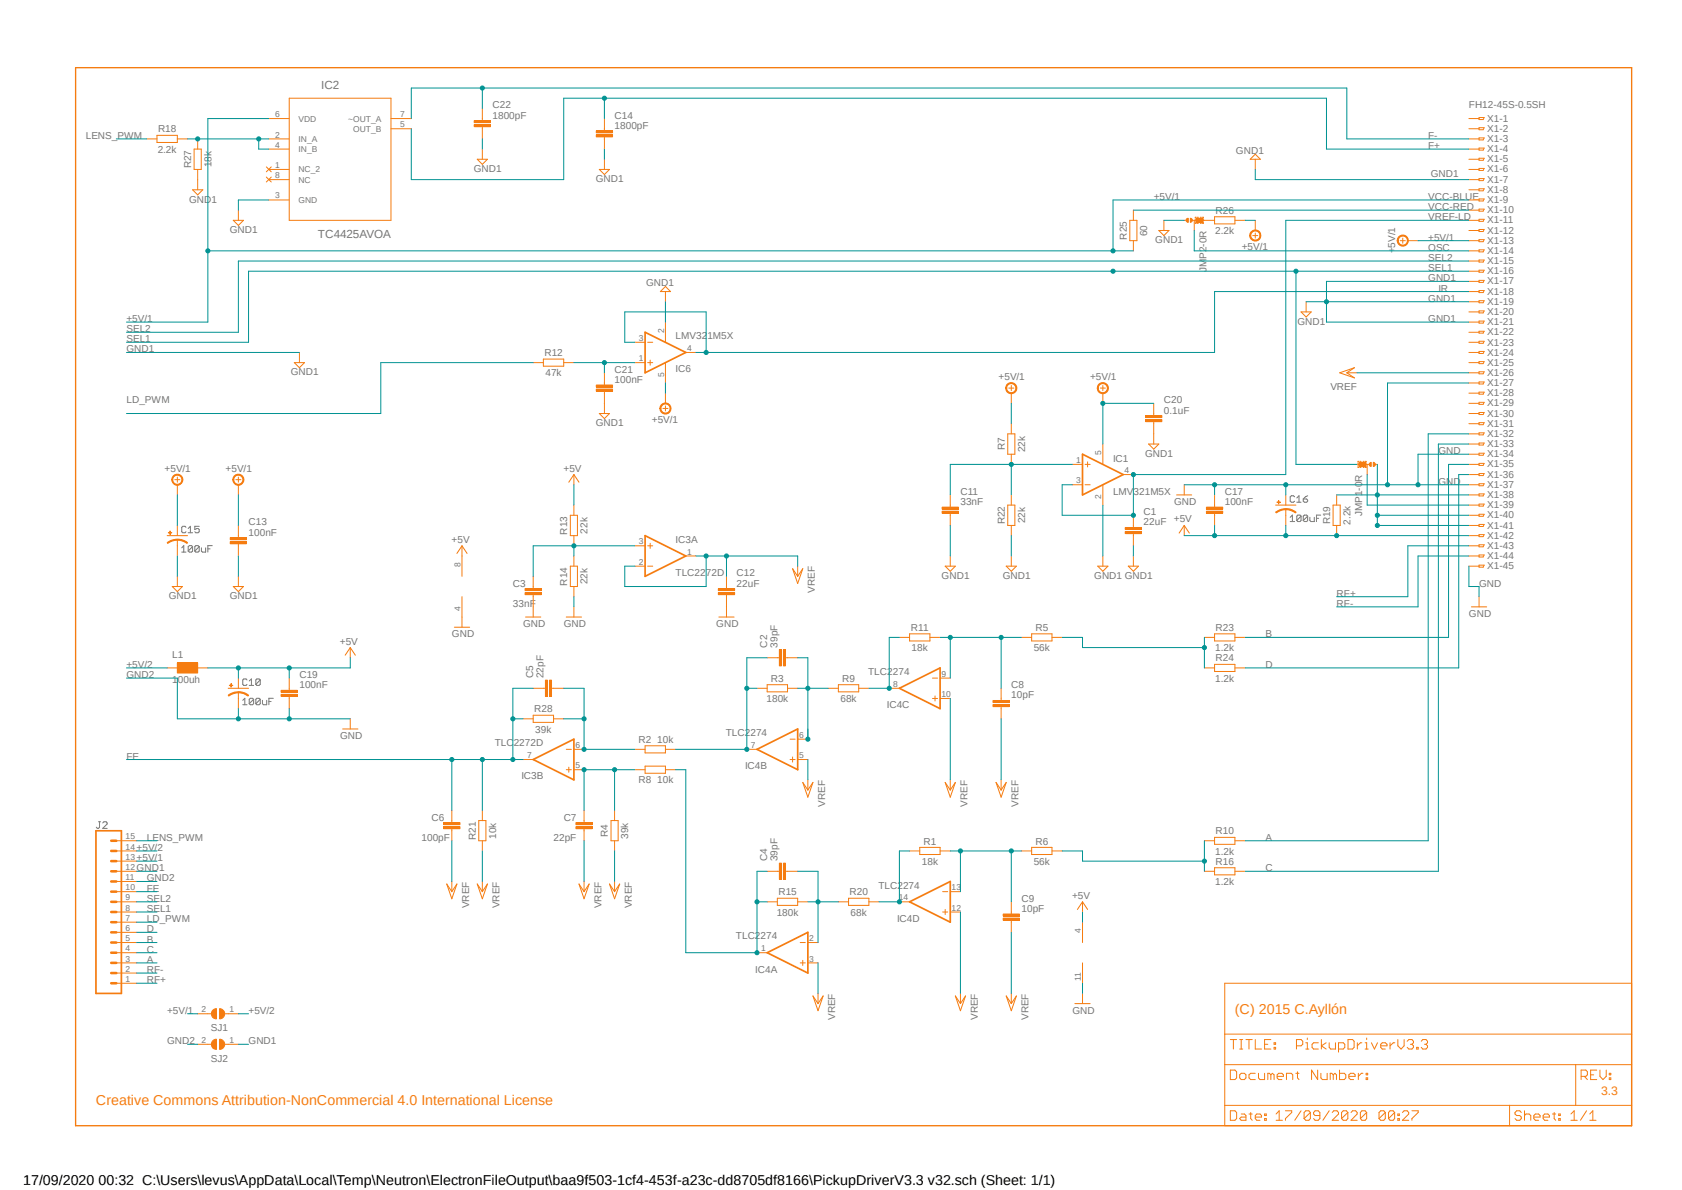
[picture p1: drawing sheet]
<svg xmlns="http://www.w3.org/2000/svg" width="420mm" height="297mm" viewBox="0 0 420 297" stroke-linecap="round" stroke-linejoin="round" font-family="sans-serif">
<defs><g id="words">
<g font-size="3.6" fill="#f57c10">
<text x="308.4" y="253">(C) 2015 C.Ayllón</text>
<text x="24" y="275.9">Creative Commons Attribution-NonCommercial 4.0 International License</text>
</g>
<text font-size="3.6" x="5.8" y="295.9">17/09/2020 00:32 C:\Users\levus\AppData\Local\Temp\Neutron\ElectronFileOutput\baa9f503-1cf4-453f-a23c-dd8705df8166\PickupDriverV3.3 v32.sch (Sheet: 1/1)</text>
<text font-size="3" fill="#f57c10" x="399.8" y="273.3">3.3</text>
<g font-size="2.9" fill="#757575">
<text x="80.2" y="22.1">IC2</text>
<text x="79.4" y="59.5">TC4425AVOA</text>
</g>
<g font-size="2.5" fill="#757575">
<text x="123" y="29.6">1800pF</text>
<text x="123" y="27.1">C22</text>
<text x="153.5" y="29.6">C14</text>
<text x="366.8" y="27.1">FH12-45S-0.5SH</text>
<text x="21.4" y="34.7">LENS_PWM</text>
<text x="39.5" y="33">R18</text>
<text x="153.5" y="32.1">1800pF</text>
<text x="356.6" y="34.7">F-</text>
<text x="371.4" y="30.4">X1-1</text>
<text x="371.4" y="32.9">X1-2</text>
<text x="371.4" y="35.4">X1-3</text>
<text x="39.4" y="38.1">2.2k</text>
<text x="52.8" y="41.8" transform="rotate(-90 52.8 41.8)">18k</text>
<text x="308.6" y="38.4">GND1</text>
<text x="356.6" y="37.2">F+</text>
<text x="371.4" y="38">X1-4</text>
<text x="371.4" y="40.5">X1-5</text>
<text x="47.7" y="42" transform="rotate(-90 47.7 42)">R27</text>
<text x="118.3" y="42.9">GND1</text>
<text x="148.8" y="45.5">GND1</text>
<text x="357.3" y="44.1">GND1</text>
<text x="371.4" y="43.1">X1-6</text>
<text x="371.4" y="45.6">X1-7</text>
<text x="47.2" y="50.5">GND1</text>
<text x="288.1" y="49.9">+5V/1</text>
<text x="303.5" y="53.3">R26</text>
<text x="356.6" y="49.9">VCC-BLUE</text>
<text x="356.6" y="52.5">VCC-RED</text>
<text x="371.4" y="48.1">X1-8</text>
<text x="371.4" y="50.7">X1-9</text>
<text x="371.4" y="53.2">X1-10</text>
<text x="57.4" y="58.2">GND1</text>
<text x="281.4" y="59.8" transform="rotate(-90 281.4 59.8)">R25</text>
<text x="286.4" y="58.9" transform="rotate(-90 286.4 58.9)">60</text>
<text x="303.5" y="58.4">2.2k</text>
<text x="356.6" y="55">VREF-LD</text>
<text x="371.4" y="55.8">X1-11</text>
<text x="371.4" y="58.3">X1-12</text>
<text x="288.5" y="60.7">GND1</text>
<text x="310.1" y="62.5">+5V/1</text>
<text x="348.4" y="63.2" transform="rotate(-90 348.4 63.2)">+5V/1</text>
<text x="356.6" y="65.2">SEL2</text>
<text x="356.6" y="60.1">+5V/1</text>
<text x="356.6" y="62.6">OSC</text>
<text x="371.4" y="60.8">X1-13</text>
<text x="371.4" y="63.4">X1-14</text>
<text x="371.4" y="65.9">X1-15</text>
<text x="161.3" y="71.4">GND1</text>
<text x="301.3" y="68" transform="rotate(-90 301.3 68)">JMP2-0R</text>
<text x="356.6" y="67.7">SEL1</text>
<text x="356.6" y="70.2">GND1</text>
<text x="371.4" y="68.5">X1-16</text>
<text x="371.4" y="71">X1-17</text>
<text x="356.6" y="75.3">GND1</text>
<text x="359.2" y="72.8">IR</text>
<text x="371.4" y="73.5">X1-18</text>
<text x="371.4" y="76.1">X1-19</text>
<text x="31.6" y="82.9">SEL2</text>
<text x="31.6" y="80.4">+5V/1</text>
<text x="324" y="81">GND1</text>
<text x="356.6" y="80.4">GND1</text>
<text x="371.4" y="78.6">X1-20</text>
<text x="371.4" y="81.2">X1-21</text>
<text x="371.4" y="83.7">X1-22</text>
<text x="31.6" y="85.5">SEL1</text>
<text x="31.6" y="88">GND1</text>
<text x="135.9" y="88.9">R12</text>
<text x="168.7" y="84.7">LMV321M5X</text>
<text x="371.4" y="86.2">X1-23</text>
<text x="371.4" y="88.7">X1-24</text>
<text x="72.6" y="93.7">GND1</text>
<text x="136.2" y="93.9">47k</text>
<text x="153.5" y="95.6">100nF</text>
<text x="153.5" y="93.1">C21</text>
<text x="168.7" y="92.9">IC6</text>
<text x="249.3" y="95">+5V/1</text>
<text x="272.2" y="95">+5V/1</text>
<text x="371.4" y="91.3">X1-25</text>
<text x="371.4" y="93.8">X1-26</text>
<text x="31.6" y="100.7">LD_PWM</text>
<text x="290.6" y="100.7">C20</text>
<text x="332.2" y="97.4">VREF</text>
<text x="371.4" y="96.4">X1-27</text>
<text x="371.4" y="98.9">X1-28</text>
<text x="371.4" y="101.4">X1-29</text>
<text x="148.8" y="106.4">GND1</text>
<text x="162.8" y="105.6">+5V/1</text>
<text x="290.6" y="103.2">0.1uF</text>
<text x="371.4" y="104">X1-30</text>
<text x="371.4" y="106.5">X1-31</text>
<text x="250.9" y="112.4" transform="rotate(-90 250.9 112.4)">R7</text>
<text x="256" y="112.9" transform="rotate(-90 256 112.9)">22k</text>
<text x="359.2" y="113.4">GND</text>
<text x="371.4" y="109.1">X1-32</text>
<text x="371.4" y="111.6">X1-33</text>
<text x="41.1" y="117.8">+5V/1</text>
<text x="56.3" y="117.8">+5V/1</text>
<text x="140.7" y="117.7">+5V</text>
<text x="277.9" y="115.3">IC1</text>
<text x="285.9" y="114">GND1</text>
<text x="371.4" y="114.1">X1-34</text>
<text x="371.4" y="116.7">X1-35</text>
<text x="371.4" y="119.2">X1-36</text>
<text x="239.8" y="123.5">C11</text>
<text x="277.9" y="123.5">LMV321M5X</text>
<text x="305.8" y="123.5">C17</text>
<text x="359.2" y="121">GND</text>
<text x="371.4" y="121.8">X1-37</text>
<text x="371.4" y="124.3">X1-38</text>
<text x="62.1" y="131.1">C13</text>
<text x="239.8" y="126.1">33nF</text>
<text x="250.9" y="130.9" transform="rotate(-90 250.9 130.9)">R22</text>
<text x="256" y="130.6" transform="rotate(-90 256 130.6)">22k</text>
<text x="285.5" y="131.1">22uF</text>
<text x="285.5" y="128.6">C1</text>
<text x="293.1" y="130.4">+5V</text>
<text x="293.2" y="126.1">GND</text>
<text x="305.8" y="126.1">100nF</text>
<text x="332.1" y="130.9" transform="rotate(-90 332.1 130.9)">R19</text>
<text x="337.2" y="131" transform="rotate(-90 337.2 131)">2.2k</text>
<text x="340.1" y="128.9" transform="rotate(-90 340.1 128.9)">JMP1-0R</text>
<text x="371.4" y="126.8">X1-39</text>
<text x="371.4" y="129.4">X1-40</text>
<text x="371.4" y="131.9">X1-41</text>
<text x="62.1" y="133.7">100nF</text>
<text x="112.8" y="135.5">+5V</text>
<text x="141.6" y="133.4" transform="rotate(-90 141.6 133.4)">R13</text>
<text x="146.7" y="133.2" transform="rotate(-90 146.7 133.2)">22k</text>
<text x="168.7" y="135.6">IC3A</text>
<text x="371.4" y="134.5">X1-42</text>
<text x="371.4" y="137">X1-43</text>
<text x="168.7" y="143.9">TLC2272D</text>
<text x="183.9" y="143.9">C12</text>
<text x="371.4" y="139.5">X1-44</text>
<text x="371.4" y="142.1">X1-45</text>
<text x="42.1" y="149.6">GND1</text>
<text x="57.4" y="149.6">GND1</text>
<text x="128.1" y="146.4">C3</text>
<text x="141.6" y="146.1" transform="rotate(-90 141.6 146.1)">R14</text>
<text x="146.7" y="145.9" transform="rotate(-90 146.7 145.9)">22k</text>
<text x="183.9" y="146.4">22uF</text>
<text x="203.5" y="148" transform="rotate(-90 203.5 148)">VREF</text>
<text x="235.1" y="144.5">GND1</text>
<text x="250.4" y="144.5">GND1</text>
<text x="273.2" y="144.5">GND1 GND1</text>
<text x="333.8" y="148.9">RF+</text>
<text x="369.3" y="146.4">GND</text>
<text x="128.1" y="151.5">33nF</text>
<text x="333.8" y="151.5">RF-</text>
<text x="366.8" y="154">GND</text>
<text x="84.9" y="160.9">+5V</text>
<text x="112.9" y="159.1">GND</text>
<text x="130.6" y="156.5">GND</text>
<text x="140.8" y="156.5">GND</text>
<text x="178.9" y="156.5">GND</text>
<text x="191.6" y="161.6" transform="rotate(-90 191.6 161.6)">C2</text>
<text x="194.1" y="161.6" transform="rotate(-90 194.1 161.6)">39pF</text>
<text x="227.5" y="157.4">R11</text>
<text x="258.5" y="157.4">R5</text>
<text x="303.5" y="157.4">R23</text>
<text x="316" y="159.1">B</text>
<text x="31.6" y="166.7">+5V/2</text>
<text x="43" y="164.2">L1</text>
<text x="227.6" y="162.5">18k</text>
<text x="258.1" y="162.5">56k</text>
<text x="303.5" y="162.5">1.2k</text>
<text x="303.5" y="165.1">R24</text>
<text x="316" y="166.7">D</text>
<text x="31.6" y="169.3">GND2</text>
<text x="43" y="170.5">100uh</text>
<text x="74.8" y="171.8">100nF</text>
<text x="74.8" y="169.3">C19</text>
<text x="133.1" y="169.3" transform="rotate(-90 133.1 169.3)">C5</text>
<text x="135.7" y="169.3" transform="rotate(-90 135.7 169.3)">22pF</text>
<text x="192.5" y="170.1">R3</text>
<text x="210.3" y="170.1">R9</text>
<text x="216.8" y="168.5">TLC2274</text>
<text x="252.5" y="171.8">C8</text>
<text x="303.5" y="170.1">1.2k</text>
<text x="133.4" y="177.8">R28</text>
<text x="191.4" y="175.2">180k</text>
<text x="209.8" y="175.2">68k</text>
<text x="221.4" y="176.7">IC4C</text>
<text x="252.5" y="174.3">10pF</text>
<text x="84.9" y="184.5">GND</text>
<text x="133.6" y="182.8">39k</text>
<text x="159.5" y="185.4">R2 10k</text>
<text x="181.2" y="183.7">TLC2274</text>
<text x="31.6" y="189.6">FE</text>
<text x="123.5" y="186.3">TLC2272D</text>
<text x="186.1" y="192">IC4B</text>
<text x="130.2" y="194.5">IC3B</text>
<text x="159.5" y="195.5">R8 10k</text>
<text x="206" y="201.3" transform="rotate(-90 206 201.3)">VREF</text>
<text x="241.6" y="201.3" transform="rotate(-90 241.6 201.3)">VREF</text>
<text x="254.3" y="201.3" transform="rotate(-90 254.3 201.3)">VREF</text>
<text x="36.7" y="209.9">LENS_PWM</text>
<text x="105.2" y="209.9">100pF</text>
<text x="107.8" y="204.8">C6</text>
<text x="118.8" y="209.6" transform="rotate(-90 118.8 209.6)">R21</text>
<text x="123.9" y="209.4" transform="rotate(-90 123.9 209.4)">10k</text>
<text x="138.2" y="209.9">22pF</text>
<text x="140.8" y="204.8">C7</text>
<text x="151.8" y="209" transform="rotate(-90 151.8 209)">R4</text>
<text x="156.9" y="209.4" transform="rotate(-90 156.9 209.4)">39k</text>
<text x="303.5" y="208.2">R10</text>
<text x="316" y="209.9">A</text>
<text x="34.1" y="214.9">+5V/1</text>
<text x="34.1" y="212.4">+5V/2</text>
<text x="191.6" y="214.9" transform="rotate(-90 191.6 214.9)">C4</text>
<text x="194.1" y="214.9" transform="rotate(-90 194.1 214.9)">39pF</text>
<text x="230.2" y="215.8">18k</text>
<text x="230.6" y="210.8">R1</text>
<text x="258.1" y="215.8">56k</text>
<text x="258.5" y="210.8">R6</text>
<text x="303.5" y="213.3">1.2k</text>
<text x="303.5" y="215.8">R16</text>
<text x="34.1" y="217.5">GND1</text>
<text x="36.7" y="220">GND2</text>
<text x="219.3" y="221.8">TLC2274</text>
<text x="303.5" y="220.9">1.2k</text>
<text x="316" y="217.5">C</text>
<text x="36.7" y="222.5">FE</text>
<text x="36.7" y="225.1">SEL2</text>
<text x="36.7" y="227.6">SEL1</text>
<text x="117.2" y="226.7" transform="rotate(-90 117.2 226.7)">VREF</text>
<text x="124.8" y="226.7" transform="rotate(-90 124.8 226.7)">VREF</text>
<text x="150.2" y="226.7" transform="rotate(-90 150.2 226.7)">VREF</text>
<text x="157.8" y="226.7" transform="rotate(-90 157.8 226.7)">VREF</text>
<text x="194.4" y="223.4">R15</text>
<text x="212.1" y="223.4">R20</text>
<text x="255.1" y="227.6">10pF</text>
<text x="255.1" y="225.1">C9</text>
<text x="267.7" y="224.3">+5V</text>
<text x="36.7" y="232.7">D</text>
<text x="36.7" y="230.2">LD_PWM</text>
<text x="193.9" y="228.5">180k</text>
<text x="212.4" y="228.5">68k</text>
<text x="224" y="230">IC4D</text>
<text x="36.7" y="237.8">C</text>
<text x="36.7" y="235.2">B</text>
<text x="183.8" y="234.5">TLC2274</text>
<text x="36.7" y="240.3">A</text>
<text x="36.7" y="245.4">RF+</text>
<text x="36.7" y="242.9">RF-</text>
<text x="188.6" y="242.7">IC4A</text>
<text x="41.7" y="253">+5V/1</text>
<text x="52.7" y="257.3">SJ1</text>
<text x="62.1" y="253">+5V/2</text>
<text x="208.6" y="254.6" transform="rotate(-90 208.6 254.6)">VREF</text>
<text x="244.1" y="254.6" transform="rotate(-90 244.1 254.6)">VREF</text>
<text x="256.8" y="254.6" transform="rotate(-90 256.8 254.6)">VREF</text>
<text x="267.8" y="253">GND</text>
<text x="41.7" y="260.7">GND2</text>
<text x="62.1" y="260.7">GND1</text>
<text x="52.7" y="265">SJ2</text>
</g>
<g font-size="2.1" fill="#757575">
<text x="68.7" y="29.3">6</text>
<text x="99.9" y="29.3">7</text>
<text x="68.7" y="34.3">2</text>
<text x="74.5" y="30.4">VDD</text>
<text x="74.5" y="35.4">IN_A</text>
<text x="87" y="30.4">~OUT_A</text>
<text x="88.2" y="32.9">OUT_B</text>
<text x="99.9" y="31.8">5</text>
<text x="68.7" y="36.8">4</text>
<text x="68.7" y="41.9">1</text>
<text x="74.5" y="38">IN_B</text>
<text x="68.7" y="44.4">8</text>
<text x="74.5" y="43.1">NC_2</text>
<text x="74.5" y="45.6">NC</text>
<text x="68.7" y="49.5">3</text>
<text x="74.5" y="50.7">GND</text>
<text x="165.8" y="83.1" transform="rotate(-90 165.8 83.1)">2</text>
<text x="159.6" y="85.1">3</text>
<text x="171.6" y="87.6">4</text>
<text x="159.6" y="90.2">1</text>
<text x="165.8" y="94.1" transform="rotate(-90 165.8 94.1)">5</text>
<text x="275" y="113.6" transform="rotate(-90 275 113.6)">5</text>
<text x="268.7" y="115.6">1</text>
<text x="280.8" y="118.1">4</text>
<text x="268.7" y="120.6">3</text>
<text x="275" y="124.5" transform="rotate(-90 275 124.5)">2</text>
<text x="159.6" y="135.9">3</text>
<text x="115" y="141.5" transform="rotate(-90 115 141.5)">8</text>
<text x="159.6" y="141">2</text>
<text x="171.6" y="138.4">1</text>
<text x="115" y="152.4" transform="rotate(-90 115 152.4)">4</text>
<text x="223.1" y="171.4">8</text>
<text x="235.1" y="168.9">9</text>
<text x="235.1" y="173.9">10</text>
<text x="199.5" y="184.1">6</text>
<text x="131.6" y="189.2">7</text>
<text x="143.7" y="186.6">6</text>
<text x="143.7" y="191.7">5</text>
<text x="187.5" y="186.6">7</text>
<text x="199.5" y="189.2">5</text>
<text x="31.4" y="209.5">15</text>
<text x="31.4" y="214.6">13</text>
<text x="31.4" y="212">14</text>
<text x="31.4" y="219.7">11</text>
<text x="31.4" y="217.1">12</text>
<text x="31.4" y="227.3">8</text>
<text x="31.4" y="224.7">9</text>
<text x="31.4" y="222.2">10</text>
<text x="224.4" y="224.7">14</text>
<text x="237.6" y="222.2">13</text>
<text x="237.6" y="227.3">12</text>
<text x="31.4" y="232.4">6</text>
<text x="31.4" y="229.8">7</text>
<text x="269.9" y="232.9" transform="rotate(-90 269.9 232.9)">4</text>
<text x="31.4" y="240">3</text>
<text x="31.4" y="237.4">4</text>
<text x="31.4" y="234.9">5</text>
<text x="190" y="237.4">1</text>
<text x="202.1" y="234.9">2</text>
<text x="202.1" y="240">3</text>
<text x="31.4" y="245.1">1</text>
<text x="31.4" y="242.5">2</text>
<text x="269.9" y="244.9" transform="rotate(-90 269.9 244.9)">11</text>
<text x="50.3" y="252.7">2</text>
<text x="57.3" y="252.7">1</text>
<text x="50.3" y="260.3">2</text>
<text x="57.3" y="260.3">1</text>
</g>
</g></defs>
<path d="M18.3 16.6l389.5 264.9M407.8 16.6l-389.5 264.9" fill="none" stroke="#fff" stroke-width=".25"/>
<g fill="none" stroke="#757575" stroke-width=".25">
<path d="M45.4 136.7l.5-.5v1.6M45.4 137.8h1M46.4 131.6l-.2-.2h-.6l-.2 .2v1.1l.2 .3h.6l.2-.3M47 133h1.1M47 131.9l.5-.5v1.6M48.1 136.4v1.1l-.3 .3h-.5l-.3-.3M48.1 136.4l-.3-.2h-.5l-.3 .2v1.1M48.1 136.4l-1.1 1.1M49.7 136.4v1.1l-.3 .3h-.5l-.3-.3M49.7 136.4l-.3-.2h-.5l-.3 .2v1.1M49.7 131.4h-1.1v.8l.6-.3 .5 .3v.5l-.3 .3h-.5l-.3-.3M49.7 136.4l-1.1 1.1"/>
<path d="M50.3 136.7v.8l.2 .3h.9v-1.1M51.9 137h.6M53 136.2h-1.1v1.6M322.2 129.1l.5-.5v1.6M322.2 130.2h1.1M323.3 124l-.3-.3h-.5l-.3 .3v1.1l.3 .2h.5l.3-.2M323.8 125.3h1.1M323.8 124.3l.6-.6v1.6M324.9 128.8v1.1l-.3 .3h-.5l-.3-.3M324.9 128.8l-.3-.2h-.5l-.3 .2v1.1M324.9 128.8l-1.1 1.1M325.4 124.5h.9l.2 .6-.2 .2h-.6l-.3-.2z"/>
<path d="M326.5 128.8v1.1l-.2 .3h-.6l-.3-.3M326.5 128.8l-.2-.2h-.6l-.3 .2v1.1M326.5 128.8l-1.1 1.1M326.5 123.7l-1.1 .8M327.1 129.1v.8l.3 .3h.8v-1.1M328.7 129.4h.6M329.8 128.6h-1.1v1.6M60.6 174.8l.5-.5v1.6M60.6 175.9h1.1M61.7 169.7l-.3-.2h-.5l-.3 .2v1.1l.3 .3h.5l.3-.3M62.2 171.1h1.1M62.2 170l.6-.5v1.6"/>
<path d="M63.3 174.5v1.1l-.3 .3h-.5l-.3-.3M63.3 174.5l-.3-.2h-.5l-.3 .2v1.1M63.3 174.5l-1.1 1.1M65 174.5v1.1l-.3 .3h-.6l-.2-.3M65 174.5l-.3-.2h-.6l-.2 .2v1.1M65 169.7l-.3-.2h-.6l-.2 .2v1.1M65 169.7v1.1l-.3 .3h-.6l-.2-.3M65 174.5l-1.1 1.1M65 169.7l-1.1 1.1M65.5 174.8v.8l.3 .3h.8v-1.1M67.1 175.1h.6M68.2 174.3h-1.1v1.6"/>
<path d="M24.6 205.1h.5M24.8 205.1v1.4l-.2 .3h-.3l-.3-.3M25.7 205.4l.3-.3h.5l.3 .3v.3l-1.1 1.1h1.1"/>
</g>
<g fill="none" stroke="#f57c10" stroke-width=".25">
<path d="M67.1 29.6h5.1M67.1 34.7h5.1M67.1 37.2h5.1M72.2 24.5h25.4v30.5h-25.4zM97.6 29.6h5.1M97.6 32.1h5.1M66.5 41.7l1.2 1.2M66.5 44.2l1.2 1.2M67.1 42.3h5.1M67.1 44.8h5.1M67.1 49.9h5.1M67.7 41.7l-1.2 1.2"/>
<path d="M67.7 44.2l-1.2 1.2M334.5 93l3.7-1.2-1.9 1.2 1.9 1.3zM336.3 93h2.5M143.3 118.4v2.6M143.3 118.4l1.3 2M143.3 118.4l-1.3 2M338.8 115.9h.8M340.9 115.9h1M343.2 115.9h.7M293.8 123.5h3.8M295.7 121v2.5M295.7 131.1v2.6"/>
<path d="M295.7 131.1l1.3 2M295.7 131.1l-1.3 2M131.2 154h3.8M133.1 151.5v2.5M141.4 154h3.8M143.3 151.5v2.5M179.5 154h3.8M181.4 151.5v2.5M197.9 141.9l1.3 1.9 1.2-1.9-1.2 3.7zM199.2 141.3v2.5M367.4 151.5h3.8M369.3 148.9v2.6"/>
<path d="M222 171.8h2.6M232.8 174.3h1.3M232.8 169.2h1.3M233.5 173.7v1.3M234.7 174.3h2.6M234.7 169.2h2.6M186.5 187h2.5M197.3 189.6h1.2M197.3 184.5h1.2M197.9 188.9v1.3M199.2 189.6h2.5M199.2 184.5h2.5"/>
<path d="M200.4 195.3l1.3 1.9 1.3-1.9-1.3 3.7zM201.7 194.6v2.6M236 195.3l1.3 1.9 1.2-1.9-1.2 3.7zM237.3 194.6v2.6M248.7 195.3l1.3 1.9 1.2-1.9-1.2 3.7zM250 194.6v2.6M111.5 220.6l1.3 1.9 1.3-1.9-1.3 3.7zM112.8 220v2.5M119.2 220.6l1.2 1.9 1.3-1.9-1.3 3.7zM120.4 220v2.5M144.6 220.6l1.2 1.9 1.3-1.9-1.3 3.7zM145.8 220v2.5"/>
<path d="M152.2 220.6l1.3 1.9 1.2-1.9-1.2 3.7zM153.5 220v2.5M189 237.8h2.6M199.8 235.2h1.3M200.4 239.7v1.3M201.7 235.2h2.6M224.6 225.1h2.5M235.4 227.6h1.2M235.4 222.5h1.2M236 227v1.3M237.3 227.6h2.5M237.3 222.5h2.5"/>
<path d="M270.3 225.1v2.5M270.3 230.2v5M270.3 225.1l1.3 1.9M270.3 225.1l-1.3 1.9M199.8 240.3h1.3M201.7 240.3h2.6M203 248.6l1.3 1.9 1.2-1.9-1.2 3.7zM204.3 247.9v2.6M238.5 248.6l1.3 1.9 1.3-1.9-1.3 3.7zM239.8 247.9v2.6M251.2 248.6l1.3 1.9 1.3-1.9-1.3 3.7zM252.5 247.9v2.6"/>
<path d="M268.4 250.5h3.8M270.3 240.3v5.1M270.3 247.9v2.6M305.8 245.4h101.6v35.6h-101.6zM305.8 258.1h101.6M307.2 259.5h1.6M308 259.5v2.3M309.5 259.5h.8M309.9 259.5v2.3M311.1 259.5h1.6M311.9 259.5v2.3M313.4 259.5v2.3h1.6"/>
<path d="M317.3 259.5h-1.5v2.3h1.5M326.4 259.1v.4M329.9 259.5v2.3M336.6 259.5h1.1l.4 .4v1.5l-.4 .4h-1.1zM341.2 259.1v.4M349 259.5v1.5l.8 .8 .8-.8v-1.5M351.4 259.9l.4-.4h.8l.3 .4v.4l-.3 .3M354.9 259.9l.4-.4h.8l.3 .4v.4l-.3 .3M305.8 265.7h101.6M305.8 275.9h101.6M307.2 267.1h1.2l.4 .4v1.5l-.4 .5h-1.2zM307.2 277.2h1.2l.4 .5v1.5l-.4 .4h-1.2z"/>
<path d="M309.5 261.8h.8M309.9 278h.8l.4 .4v1.2h-1.2l-.4-.4 .4-.4h1.2M309.9 267.9h.8l.4 .4v.7l-.4 .5h-.8l-.4-.5v-.7zM311.9 278h.8M312.3 277.7v1.5l.4 .4M313.4 278.8h1.6v-.4l-.4-.4h-.8l-.4 .4v.8l.4 .4h.8M313.4 267.9h-1.1l-.4 .4v.7l.4 .5h1.1M314.2 267.9v1.1l.4 .5h1.2v-1.6M315.8 279.2h.4v.4h-.4zM315.8 278h.4v.4h-.4zM315.8 260.6h.8M317.3 268.3l-.4-.4h-.3v1.6"/>
<path d="M317.3 268.3l.4-.4 .4 .4v1.2M317.3 268.3v1.2M318.1 261.4h.4v.4h-.4zM318.1 260.3h.4v.3h-.4zM318.6 279.6h1.6M318.6 278l.8-.8v2.4M318.9 268.6h1.6v-.3l-.4-.4h-.8l-.4 .4v.7l.4 .5h.8M321 277.2h1.5v.5l-1.5 1.5v.4M321.2 269.5v-1.6h1.2l.4 .4v1.2M323.6 267.9h.8M323.7 261h1.2l.4-.4v-.7l-.4-.4h-1.2v2.3M324 267.5v1.5l.4 .5"/>
<path d="M324.9 277.2l-1.6 2.4M326.1 261.8h.7M326.1 260.3h.3v1.5M327.2 277.7v1.5l-.4 .4h-.7l-.5-.4M327.2 277.7l-.4-.5h-.7l-.5 .5v1.5M327.2 277.7l-1.6 1.5M329 267.1v2.4l-1.5-2.4v2.4M329.2 260.3h-1.2l-.4 .3v.8l.4 .4h1.2M329.6 278.4h-1.2l-.4-.4v-.3l.4-.5h.7l.5 .5v1.5l-.5 .4h-.7l-.4-.4M329.8 267.9v1.1l.4 .5h1.2v-1.6M331.1 260.3l-1.2 .7 1.2 .8M331.9 260.3v1.1l.4 .4h1.2v-1.5"/>
<path d="M331.9 277.2l-1.6 2.4M332.7 277.7l.3-.5h.8l.4 .5v.3l-1.5 1.6h1.5M332.9 268.3l-.4-.4h-.4v1.6M332.9 268.3v1.2M332.9 268.3l.4-.4 .4 .4v1.2M334.2 261.8h1.2l.4-.4v-.8l-.4-.3h-1.2v2.3M334.5 267.1v2.4h1.2l.3-.5v-.7l-.3-.4h-1.2M336.5 277.7v1.5l-.3 .4h-.8l-.4-.4M336.5 277.7l-.3-.5h-.8l-.4 .5v1.5M336.5 277.7l-1.5 1.5M336.8 268.6h1.6v-.3l-.4-.4h-.8l-.4 .4v.7l.4 .5h.8M337.4 277.7l.3-.5h.8l.4 .5v.3l-1.5 1.6h1.5"/>
<path d="M338.9 260.3v1.5M339.2 267.9v1.6M340.1 260.3h-.4l-.8 .7M340.3 267.9h-.4l-.7 .7M340.9 261.8h.7M340.9 260.3h.3v1.5M341.1 269h.4v.5h-.4zM341.1 267.9h.4v.4h-.4zM341.2 277.7v1.5l-.3 .4h-.8l-.4-.4M341.2 277.7l-.3-.5h-.8l-.4 .5v1.5M341.2 277.7l-1.5 1.5M342.4 260.3l.8 1.5 .8-1.5"/>
<path d="M344.8 261h1.5v-.4l-.4-.3h-.8l-.3 .3v.8l.3 .4h.8M345.9 277.7v1.5l-.4 .4h-.7l-.5-.4M345.9 277.7l-.4-.5h-.7l-.5 .5v1.5M345.9 277.7l-1.6 1.5M347.1 260.3v1.5M348.2 277.7v1.5l-.3 .4h-.8l-.4-.4M348.2 277.7l-.3-.5h-.8l-.4 .5v1.5M348.2 277.7l-1.5 1.5M348.3 260.3h-.4l-.8 .7M349 279.2h.4v.4h-.4zM349 278h.4v.4h-.4zM350.2 277.7l.4-.5h.8l.3 .5v.3l-1.5 1.6h1.5"/>
<path d="M352.2 260.6h.4M352.6 277.2h1.5v.5l-1.5 1.5v.4M352.6 260.6l.3 .4v.4l-.3 .4h-.8l-.4-.4M353.7 261.4h.4v.4h-.4zM355.7 260.6h.4M356.1 260.6l.3 .4v.4l-.3 .4h-.8l-.4-.4M376.9 275.9v5.1M379.9 277.7l-.4-.5h-.8l-.4 .5v.3l.4 .4h.8l.4 .4v.4l-.4 .4h-.8l-.4-.4M380.7 278.4l.3-.4h.8l.4 .4v1.2M380.7 277.2v2.4M383 278.8h1.6v-.4l-.4-.4h-.8l-.4 .4v.8l.4 .4h.8M385.3 278.8h1.6v-.4l-.4-.4h-.8l-.4 .4v.8l.4 .4h.8"/>
<path d="M387.6 278h.9M388.1 277.7v1.5l.4 .4M389.2 279.2h.4v.4h-.4zM389.2 278h.4v.4h-.4zM392.3 279.6h1.5M392.3 278l.8-.8v2.4M393.4 265.7v10.2M394.8 268.6h1.2l.4-.3v-.8l-.4-.4h-1.2v2.4M395.6 268.6l.8 .9M396.2 277.2l-1.6 2.4M397 279.6h1.5M397 278l.7-.8v2.4"/>
<path d="M397.2 268.3h.7M398.7 267.1h-1.5v2.4h1.5M399.5 267.1v1.5l.8 .9 .8-.9v-1.5M401.8 269h.4v.5h-.4zM401.8 267.9h.4v.4h-.4z"/>
</g>
<path d="M224.6 171.8l10.1-5.1v10.2zM189 187l10.2-5.1v10.2zM191.6 237.8l10.1-5.1v10.2zM227.1 225.1l10.2-5.1v10.2z" fill="none" stroke="#f57c10" stroke-width=".42"/>
<path d="M18.9 16.9h388.5v264.1h-388.5z" fill="none" stroke="#f57c10" stroke-width=".34"/>
<path d="M339.6 115.5l.3-.1-.1 1a.48 .48 0 0 1-.5-.4 .48 .48 0 0 1 .3-.5z" fill-rule="evenodd" fill="#f57c10"/>
<path d="M339.6 115.5l.3-.1-.1 1a.48 .48 0 0 1-.5-.4 .48 .48 0 0 1 .3-.5z" fill="none" stroke="#f57c10" stroke-width=".25"/>
<path d="M342.1 115.5l.3-.1-.1 1a.48 .48 0 0 1-.4-.4 .48 .48 0 0 1 .2-.5z" fill-rule="evenodd" fill="#f57c10"/>
<path d="M342.1 115.5l.3-.1-.1 1a.48 .48 0 0 1-.4-.4 .48 .48 0 0 1 .2-.5z" fill="none" stroke="#f57c10" stroke-width=".25"/>
<path d="M340.4 115.4a.51 .51 0 0 1 .5 .5 .51 .51 0 0 1-.5 .5z" fill-rule="evenodd" fill="#f57c10"/>
<path d="M340.4 115.4a.51 .51 0 0 1 .5 .5 .51 .51 0 0 1-.5 .5z" fill="none" stroke="#f57c10" stroke-width=".25"/>
<path d="M342.9 115.4a.51 .51 0 0 1 .6 .5 .51 .51 0 0 1-.6 .5z" fill-rule="evenodd" fill="#f57c10"/>
<path d="M339.1 115.7v.5M339.1 116.4v.3h.2M339.3 115.1h-.2v.3M339.6 115.1h.3M339.6 116.7h.3M340.4 115.1h.2M340.4 116.7h.2M340.9 115.1h.2v.3M341.1 115.7v.5M341.1 116.4v.3h-.2M341.4 115.9v2.5M342.9 115.4a.51 .51 0 0 1 .6 .5 .51 .51 0 0 1-.6 .5z" fill="none" stroke="#f57c10" stroke-width=".25"/>
<path d="M339.3 115.4h1.6v1h-1.6z" fill-rule="evenodd" fill="#f57c10"/>
<g fill="none" stroke="#f57c10" stroke-width=".25">
<path d="M312.2 39.8l1.2-1.3 1.3 1.3zM313.4 39.8v2.5M58.3 55h2.5l-1.3 1.3zM59.5 52.5v2.5M166.2 71.5l1.2 1.3h-2.5zM166.2 72.8v2.5M324.9 77.9h2.5l-1.3 1.2zM326.1 75.3v2.6M73.5 90.5h2.5l-1.2 1.3zM74.8 88v2.5M149.6 103.2h2.6l-1.3 1.3zM150.9 100.7v2.5"/>
<path d="M165.5 101.9h1.3M166.2 101.3v1.3M339.3 115.4h1.6v1h-1.6zM237.3 138.8v2.5M252.5 138.8v2.5M275.4 138.8v2.5M283 138.8v2.5M236 141.3h2.5l-1.2 1.3zM251.2 141.3h2.6l-1.3 1.3zM274.1 141.3h2.5l-1.2 1.3zM281.7 141.3h2.6l-1.3 1.3z"/>
</g>
<path d="M165.1 101a1.4 1.4 0 0 1 2.2 .2 1.4 1.4 0 0 1-.8 2.1 1.4 1.4 0 0 1-1.7-1.4h.2a1.15 1.15 0 0 1 1.6-1 1.15 1.15 0 0 1 .4 1.8 1.15 1.15 0 0 1-1.9-.3l-.1-.5h-.2z" fill-rule="evenodd" fill="#f57c10"/>
<path d="M166.2 98.1v2.6M251.9 96.9h1.3M252.5 96.2v1.3M165.1 101a1.4 1.4 0 0 1 2.2 .2 1.4 1.4 0 0 1-.8 2.1 1.4 1.4 0 0 1-1.7-1.4h.2a1.15 1.15 0 0 1 1.6-1 1.15 1.15 0 0 1 .4 1.8 1.15 1.15 0 0 1-1.9-.3l-.1-.5h-.2z" fill="none" stroke="#f57c10" stroke-width=".25"/>
<path d="M251.4 96a1.41 1.41 0 0 1 2.3 0 1.41 1.41 0 0 1-.7 2.2 1.41 1.41 0 0 1-1.9-1.3h.3a1.15 1.15 0 0 1 1.7-1 1.15 1.15 0 0 1 .2 2 1.15 1.15 0 0 1-1.9-.6v-.4h-.3z" fill-rule="evenodd" fill="#f57c10"/>
<path d="M251.4 96a1.41 1.41 0 0 1 2.3 0 1.41 1.41 0 0 1-.7 2.2 1.41 1.41 0 0 1-1.9-1.3h.3a1.15 1.15 0 0 1 1.7-1 1.15 1.15 0 0 1 .2 2 1.15 1.15 0 0 1-1.9-.6v-.4h-.3zM252.5 98.1v2.6M274.7 96.9h1.3M275.4 96.2v1.3" fill="none" stroke="#f57c10" stroke-width=".25"/>
<path d="M274.3 96a1.41 1.41 0 0 1 2.2 0 1.41 1.41 0 0 1-.7 2.2 1.41 1.41 0 0 1-1.8-1.3h.2a1.15 1.15 0 0 1 1.7-1 1.15 1.15 0 0 1 .2 2 1.15 1.15 0 0 1-1.8-.6l-.1-.4h-.2z" fill-rule="evenodd" fill="#f57c10"/>
<path d="M274.3 96a1.41 1.41 0 0 1 2.2 0 1.41 1.41 0 0 1-.7 2.2 1.41 1.41 0 0 1-1.8-1.3h.2a1.15 1.15 0 0 1 1.7-1 1.15 1.15 0 0 1 .2 2 1.15 1.15 0 0 1-1.8-.6l-.1-.4h-.2zM275.4 98.1v2.6M43.6 119.7h1.3M44.3 119.1v1.3" fill="none" stroke="#f57c10" stroke-width=".25"/>
<path d="M43.2 118.8a1.39 1.39 0 0 1 2.2 .2 1.39 1.39 0 0 1-.7 2.1 1.39 1.39 0 0 1-1.8-1.4h.2a1.15 1.15 0 0 1 1.7-.9 1.15 1.15 0 0 1 .2 1.9 1.15 1.15 0 0 1-1.8-.6l-.1-.4h-.2z" fill-rule="evenodd" fill="#f57c10"/>
<path d="M350.3 59.4v1.3M349.6 60.1h1.3M43.2 118.8a1.39 1.39 0 0 1 2.2 .2 1.39 1.39 0 0 1-.7 2.1 1.39 1.39 0 0 1-1.8-1.4h.2a1.15 1.15 0 0 1 1.7-.9 1.15 1.15 0 0 1 .2 1.9 1.15 1.15 0 0 1-1.8-.6l-.1-.4h-.2zM44.3 121v2.5M43 146.4h2.6l-1.3 1.3zM44.3 143.8v2.6" fill="none" stroke="#f57c10" stroke-width=".25"/>
<path d="M349.2 59.1a1.4 1.4 0 0 1 2.2 .2 1.4 1.4 0 0 1-.7 2.1 1.4 1.4 0 0 1-1.8-1.3h.2a1.15 1.15 0 0 1 1.6-1.2 1.15 1.15 0 0 1 .4 1.9 1.15 1.15 0 0 1-1.9-.3l-.1-.4h-.2z" fill-rule="evenodd" fill="#f57c10"/>
<g fill="none" stroke="#f57c10" stroke-width=".25">
<path d="M349.2 59.1a1.4 1.4 0 0 1 2.2 .2 1.4 1.4 0 0 1-.7 2.1 1.4 1.4 0 0 1-1.8-1.3h.2a1.15 1.15 0 0 1 1.6-1.2 1.15 1.15 0 0 1 .4 1.9 1.15 1.15 0 0 1-1.9-.3l-.1-.4h-.2zM351.5 60.1h2.6M58.9 119.7h1.3M59.5 119.1v1.3M115.4 136.2v7.6M115.4 136.2l1.2 1.9M115.4 136.2l-1.3 1.9M158.5 136.2h2.6M161.7 136.2h1.3M162.3 135.6v1.3M171.2 138.8h2.6M113.5 156.5h3.8"/>
<path d="M115.4 148.9v7.6M158.5 141.3h2.6M161.7 141.3h1.3M87.5 161.6v2.6M87.5 179.4v2.5M87.5 161.6l1.2 1.9M87.5 161.6l-1.3 1.9M85.6 181.9h3.8M130.6 189.6h2.5M141.4 192.1h1.3M141.4 187h1.3M142 191.5v1.2"/>
<path d="M143.3 192.1h2.5M143.3 187h2.5"/>
</g>
<path d="M161.1 133.7l10.1 5.1-10.1 5zM133.1 189.6l10.2-5.1v10.1z" fill="none" stroke="#f57c10" stroke-width=".42"/>
<path d="M58.5 118.8a1.39 1.39 0 0 1 2.2 .2 1.39 1.39 0 0 1-.8 2.1 1.39 1.39 0 0 1-1.8-1.4h.3a1.15 1.15 0 0 1 1.6-.9 1.15 1.15 0 0 1 .3 1.9 1.15 1.15 0 0 1-1.9-.6v-.4h-.3z" fill-rule="evenodd" fill="#f57c10"/>
<path d="M119.2 39.8h2.5l-1.3 1.2zM120.4 37.2v2.6M150.9 39.8v2.5M48.1 47.4h2.5l-1.2 1.2zM49.4 44.8v2.6M149.6 42.3h2.6l-1.3 1.3zM58.5 118.8a1.39 1.39 0 0 1 2.2 .2 1.39 1.39 0 0 1-.8 2.1 1.39 1.39 0 0 1-1.8-1.4h.3a1.15 1.15 0 0 1 1.6-.9 1.15 1.15 0 0 1 .3 1.9 1.15 1.15 0 0 1-1.9-.6v-.4h-.3zM286.8 110.8h2.5l-1.2 1.3zM288.1 108.3v2.5M59.5 121v2.5M58.3 146.4h2.5l-1.3 1.3zM59.5 143.8v2.6" fill="none" stroke="#f57c10" stroke-width=".25"/>
<path d="M44.3 165.4h5.1v2.6h-5.1z" fill-rule="evenodd" fill="#f57c10"/>
<path d="M295.7 55h.8M297.7 55h1M300 55h.7M41.7 166.7h2.6M44.3 165.4h5.1v2.6h-5.1zM49.4 166.7h2.5" fill="none" stroke="#f57c10" stroke-width=".25"/>
<path d="M299.7 54.5a.51 .51 0 0 1 .6 .5 .51 .51 0 0 1-.6 .5z" fill-rule="evenodd" fill="#f57c10"/>
<path d="M299.7 54.5a.51 .51 0 0 1 .6 .5 .51 .51 0 0 1-.6 .5z" fill="none" stroke="#f57c10" stroke-width=".25"/>
<path d="M297.2 54.5a.51 .51 0 0 1 .5 .5 .51 .51 0 0 1-.5 .5z" fill-rule="evenodd" fill="#f57c10"/>
<path d="M297.2 54.5a.51 .51 0 0 1 .5 .5 .51 .51 0 0 1-.5 .5z" fill="none" stroke="#f57c10" stroke-width=".25"/>
<path d="M298.9 54.6l.3-.1-.1 1a.52 .52 0 0 1-.4-.4 .52 .52 0 0 1 .2-.5z" fill-rule="evenodd" fill="#f57c10"/>
<path d="M298.9 54.6l.3-.1-.1 1a.52 .52 0 0 1-.4-.4 .52 .52 0 0 1 .2-.5z" fill="none" stroke="#f57c10" stroke-width=".25"/>
<path d="M296.4 54.6l.3-.1v1h-.1a.52 .52 0 0 1-.4-.4 .52 .52 0 0 1 .2-.5z" fill-rule="evenodd" fill="#f57c10"/>
<path d="M296.4 54.6l.3-.1v1h-.1a.52 .52 0 0 1-.4-.4 .52 .52 0 0 1 .2-.5zM298.2 55v2.5M298.4 54.7v.5M298.4 55.5v.3h.3M298.7 54.2h-.3v.3M299 54.2h.2M299 55.8h.2M299.7 54.2h.3M299.7 55.8h.3M300.2 54.2h.3v.3M300.5 54.7v.5M300.5 55.5v.3h-.3" fill="none" stroke="#f57c10" stroke-width=".25"/>
<path d="M298.7 54.5h1.5v1h-1.5z" fill-rule="evenodd" fill="#f57c10"/>
<path d="M289.3 57.5h2.6l-1.3 1.3zM290.6 55v2.5M298.7 54.5h1.5v1h-1.5zM312.8 58.8h1.3M313.4 58.2v1.2" fill="none" stroke="#f57c10" stroke-width=".25"/>
<path d="M312.4 57.9a1.4 1.4 0 0 1 2.2 .1 1.4 1.4 0 0 1-.8 2.1 1.4 1.4 0 0 1-1.8-1.3h.3a1.15 1.15 0 0 1 1.6-1.1 1.15 1.15 0 0 1 .4 1.8 1.15 1.15 0 0 1-1.9-.3l-.1-.4h-.3z" fill-rule="evenodd" fill="#f57c10"/>
<path d="M312.4 57.9a1.4 1.4 0 0 1 2.2 .1 1.4 1.4 0 0 1-.8 2.1 1.4 1.4 0 0 1-1.8-1.3h.3a1.15 1.15 0 0 1 1.6-1.1 1.15 1.15 0 0 1 .4 1.8 1.15 1.15 0 0 1-1.9-.3l-.1-.4h-.3zM313.4 55v2.5" fill="none" stroke="#f57c10" stroke-width=".25"/>
<path d="M118.4 31.1h4.1v.5h-4.1z" fill-rule="evenodd" fill="#f57c10"/>
<path d="M118.4 31.1h4.1v.5h-4.1z" fill="none" stroke="#f57c10" stroke-width=".25"/>
<path d="M118.4 30.1h4.1v.5h-4.1z" fill-rule="evenodd" fill="#f57c10"/>
<path d="M118.4 30.1h4.1v.5h-4.1zM120.4 27.1v3M120.4 31.6v3.1" fill="none" stroke="#f57c10" stroke-width=".25"/>
<path d="M148.9 33.7h4.1v.5h-4.1z" fill-rule="evenodd" fill="#f57c10"/>
<path d="M148.9 33.7h4.1v.5h-4.1z" fill="none" stroke="#f57c10" stroke-width=".25"/>
<path d="M148.9 32.6h4.1v.5h-4.1z" fill-rule="evenodd" fill="#f57c10"/>
<path d="M148.9 32.6h4.1v.5h-4.1zM150.9 29.6v3M150.9 34.2v3" fill="none" stroke="#f57c10" stroke-width=".25"/>
<path d="M286 104.7h4.1v.5h-4.1z" fill-rule="evenodd" fill="#f57c10"/>
<path d="M286 104.7h4.1v.5h-4.1z" fill="none" stroke="#f57c10" stroke-width=".25"/>
<path d="M286 103.7h4.1v.5h-4.1z" fill-rule="evenodd" fill="#f57c10"/>
<path d="M286 103.7h4.1v.5h-4.1zM288.1 100.7v3M288.1 105.2v3.1" fill="none" stroke="#f57c10" stroke-width=".25"/>
<path d="M235.2 127.6h4.1v.5h-4.1z" fill-rule="evenodd" fill="#f57c10"/>
<path d="M235.2 127.6h4.1v.5h-4.1z" fill="none" stroke="#f57c10" stroke-width=".25"/>
<path d="M235.2 126.6h4.1v.5h-4.1z" fill-rule="evenodd" fill="#f57c10"/>
<path d="M235.2 126.6h4.1v.5h-4.1zM237.3 123.5v3.1M237.3 128.1v3" fill="none" stroke="#f57c10" stroke-width=".25"/>
<path d="M301.2 127.6h4.1v.5h-4.1z" fill-rule="evenodd" fill="#f57c10"/>
<path d="M301.2 127.6h4.1v.5h-4.1z" fill="none" stroke="#f57c10" stroke-width=".25"/>
<path d="M301.2 126.6h4.1v.5h-4.1z" fill-rule="evenodd" fill="#f57c10"/>
<path d="M301.2 126.6h4.1v.5h-4.1zM303.3 123.5v3.1M303.3 128.1v3" fill="none" stroke="#f57c10" stroke-width=".25"/>
<path d="M281 132.7h4v.5h-4z" fill-rule="evenodd" fill="#f57c10"/>
<path d="M281 132.7h4v.5h-4z" fill="none" stroke="#f57c10" stroke-width=".25"/>
<path d="M281 131.7h4v.5h-4z" fill-rule="evenodd" fill="#f57c10"/>
<path d="M281 131.7h4v.5h-4zM283 128.6v3.1M283 133.2v3" fill="none" stroke="#f57c10" stroke-width=".25"/>
<path d="M247.9 175.9h4.1v.5h-4.1z" fill-rule="evenodd" fill="#f57c10"/>
<path d="M247.9 175.9h4.1v.5h-4.1z" fill="none" stroke="#f57c10" stroke-width=".25"/>
<path d="M247.9 174.8h4.1v.5h-4.1z" fill-rule="evenodd" fill="#f57c10"/>
<path d="M247.9 174.8h4.1v.5h-4.1zM250 171.8v3M250 176.4v3" fill="none" stroke="#f57c10" stroke-width=".25"/>
<path d="M195.6 162.1h.5v4.1h-.5z" fill-rule="evenodd" fill="#f57c10"/>
<path d="M195.6 162.1h.5v4.1h-.5z" fill="none" stroke="#f57c10" stroke-width=".25"/>
<path d="M194.6 162.1h.5v4.1h-.5z" fill-rule="evenodd" fill="#f57c10"/>
<path d="M191.6 164.2h3M194.6 162.1h.5v4.1h-.5zM196.1 164.2h3.1" fill="none" stroke="#f57c10" stroke-width=".25"/>
<path d="M137.2 169.8h.5v4h-.5z" fill-rule="evenodd" fill="#f57c10"/>
<path d="M137.2 169.8h.5v4h-.5z" fill="none" stroke="#f57c10" stroke-width=".25"/>
<path d="M136.2 169.8h.5v4h-.5z" fill-rule="evenodd" fill="#f57c10"/>
<path d="M133.1 171.8h3.1M136.2 169.8h.5v4h-.5zM137.7 171.8h3.1" fill="none" stroke="#f57c10" stroke-width=".25"/>
<path d="M110.8 206.3h4.1v.5h-4.1z" fill-rule="evenodd" fill="#f57c10"/>
<path d="M110.8 206.3h4.1v.5h-4.1z" fill="none" stroke="#f57c10" stroke-width=".25"/>
<path d="M110.8 205.3h4.1v.5h-4.1z" fill-rule="evenodd" fill="#f57c10"/>
<path d="M110.8 205.3h4.1v.5h-4.1zM112.8 202.3v3M112.8 206.8v3" fill="none" stroke="#f57c10" stroke-width=".25"/>
<path d="M143.8 206.3h4.1v.5h-4.1z" fill-rule="evenodd" fill="#f57c10"/>
<path d="M143.8 206.3h4.1v.5h-4.1z" fill="none" stroke="#f57c10" stroke-width=".25"/>
<path d="M143.8 205.3h4.1v.5h-4.1z" fill-rule="evenodd" fill="#f57c10"/>
<path d="M143.8 205.3h4.1v.5h-4.1zM145.8 202.3v3M145.8 206.8v3" fill="none" stroke="#f57c10" stroke-width=".25"/>
<path d="M70.2 173.3h4.1v.5h-4.1z" fill-rule="evenodd" fill="#f57c10"/>
<path d="M70.2 173.3h4.1v.5h-4.1z" fill="none" stroke="#f57c10" stroke-width=".25"/>
<path d="M70.2 172.3h4.1v.5h-4.1z" fill-rule="evenodd" fill="#f57c10"/>
<path d="M70.2 172.3h4.1v.5h-4.1zM72.2 169.2v3.1M72.2 173.8v3.1" fill="none" stroke="#f57c10" stroke-width=".25"/>
<path d="M195.6 215.4h.5v4.1h-.5z" fill-rule="evenodd" fill="#f57c10"/>
<path d="M195.6 215.4h.5v4.1h-.5z" fill="none" stroke="#f57c10" stroke-width=".25"/>
<path d="M194.6 215.4h.5v4.1h-.5z" fill-rule="evenodd" fill="#f57c10"/>
<path d="M191.6 217.5h3M194.6 215.4h.5v4.1h-.5zM196.1 217.5h3.1" fill="none" stroke="#f57c10" stroke-width=".25"/>
<path d="M250.5 229.2h4.1v.5h-4.1z" fill-rule="evenodd" fill="#f57c10"/>
<path d="M250.5 229.2h4.1v.5h-4.1z" fill="none" stroke="#f57c10" stroke-width=".25"/>
<path d="M250.5 228.1h4.1v.5h-4.1z" fill-rule="evenodd" fill="#f57c10"/>
<g fill="none" stroke="#f57c10" stroke-width=".25">
<path d="M36.7 34.7h2.5M39.2 33.8h5.1v1.8h-5.1zM44.3 34.7h2.5M48.5 37.2h1.7v5.1h-1.7zM49.4 34.7v2.5M49.4 42.3v2.5M300.7 55h2.6M303.3 54.1h5.1v1.8h-5.1zM308.4 55h2.5M133.1 90.5h2.6M135.7 89.6h5.1v1.8h-5.1zM140.8 90.5h2.5"/>
<path d="M251.6 108.3h1.8v5.1h-1.8zM252.5 105.7v2.6M252.5 113.4v2.5M142.4 128.6h1.8v5.1h-1.8zM143.3 126.1v2.5M143.3 133.7v2.5M143.3 138.8v2.5M251.6 126.1h1.8v5h-1.8zM252.5 123.5v2.6M252.5 131.1v2.6M332.9 126.1h1.7v5h-1.7zM333.8 123.5v2.6"/>
<path d="M333.8 131.1v2.6M142.4 141.3h1.8v5.1h-1.8zM143.3 146.4v2.5M250.5 228.1h4.1v.5h-4.1zM252.5 225.1v3M252.5 229.7v3"/>
</g>
<path d="M148.9 97.1h4.1v.5h-4.1z" fill-rule="evenodd" fill="#f57c10"/>
<path d="M148.9 97.1h4.1v.5h-4.1z" fill="none" stroke="#f57c10" stroke-width=".25"/>
<path d="M148.9 96.1h4.1v.5h-4.1z" fill-rule="evenodd" fill="#f57c10"/>
<path d="M148.9 96.1h4.1v.5h-4.1zM150.9 93v3.1M150.9 97.6v3.1" fill="none" stroke="#f57c10" stroke-width=".25"/>
<path d="M131.1 147.9h4.1v.5h-4.1z" fill-rule="evenodd" fill="#f57c10"/>
<path d="M131.1 147.9h4.1v.5h-4.1z" fill="none" stroke="#f57c10" stroke-width=".25"/>
<path d="M131.1 146.9h4.1v.5h-4.1z" fill-rule="evenodd" fill="#f57c10"/>
<path d="M131.1 146.9h4.1v.5h-4.1zM133.1 143.8v3.1M133.1 148.4v3.1" fill="none" stroke="#f57c10" stroke-width=".25"/>
<path d="M179.4 147.9h4v.5h-4z" fill-rule="evenodd" fill="#f57c10"/>
<path d="M179.4 147.9h4v.5h-4z" fill="none" stroke="#f57c10" stroke-width=".25"/>
<path d="M179.4 146.9h4v.5h-4z" fill-rule="evenodd" fill="#f57c10"/>
<path d="M179.4 146.9h4v.5h-4zM181.4 143.8v3.1M181.4 148.4v3.1" fill="none" stroke="#f57c10" stroke-width=".25"/>
<path d="M57.5 135.2h4.1v.5h-4.1z" fill-rule="evenodd" fill="#f57c10"/>
<path d="M57.5 135.2h4.1v.5h-4.1z" fill="none" stroke="#f57c10" stroke-width=".25"/>
<path d="M57.5 134.2h4.1v.5h-4.1z" fill-rule="evenodd" fill="#f57c10"/>
<path d="M41.7 133.7h5.1M44.3 134.7v1.5M57.5 134.2h4.1v.5h-4.1zM59.5 131.1v3.1M59.5 135.7v3.1" fill="none" stroke="#f57c10" stroke-width=".25"/>
<path d="M44.3 134.6a3.4 3.4 0 0 1 2.5 .9l-.1 .1a4.1 4.1 0 0 0-2.4-.8z" fill-rule="evenodd" fill="#f57c10"/>
<path d="M44.3 134.6a3.4 3.4 0 0 1 2.5 .9l-.1 .1a4.1 4.1 0 0 0-2.4-.8z" fill="none" stroke="#f57c10" stroke-width=".25"/>
<path d="M41.7 135.4l1.6-.7 1-.1v.2a4.1 4.1 0 0 0-2.4 .8z" fill-rule="evenodd" fill="#f57c10"/>
<path d="M41.7 135.4l1.6-.7 1-.1v.2a4.1 4.1 0 0 0-2.4 .8z" fill="none" stroke="#f57c10" stroke-width=".25"/>
<path d="M42 132.9l.9 .1z" fill-rule="evenodd" fill="#f57c10"/>
<path d="M42 132.9l.9 .1z" fill="none" stroke="#f57c10" stroke-width=".25"/>
<path d="M42.4 132.5l.1 .9z" fill-rule="evenodd" fill="#f57c10"/>
<g fill="none" stroke="#f57c10" stroke-width=".25">
<path d="M158.5 90.5h2.6M158.5 85.4h2.6M161.7 90.5h1.3M161.7 85.4h1.3M162.3 89.9v1.2M166.2 80.4v5M166.2 90.5v5.1M171.2 88h2.6M267.8 115.9h2.5M270.9 115.9h1.3M271.6 115.3v1.2M275.4 110.8v5.1"/>
<path d="M280.5 118.4h2.5M42.4 132.5l.1 .9zM44.3 131.1v2.6M44.3 136.2v2.6M267.8 121h2.5M270.9 121h1.3M275.4 121v5.1M318.5 126.1h5.1M321.1 127.1v1.5M224.6 159.1h2.5M227.1 158.2h5.1v1.8h-5.1zM232.2 159.1h2.5"/>
<path d="M255.1 159.1h2.5M257.6 158.2h5.1v1.8h-5.1zM262.7 159.1h2.5M300.7 159.1h2.6M303.3 158.2h5.1v1.8h-5.1zM308.4 159.1h2.5M130.6 179.4h2.5M133.1 178.5h5.1v1.8h-5.1zM138.2 179.4h2.6M189 171.8h2.6M191.6 170.9h5v1.8h-5zM196.6 171.8h2.6"/>
<path d="M206.8 171.8h2.5M209.3 170.9h5.1v1.8h-5.1zM214.4 171.8h2.6M300.7 166.7h2.6M303.3 165.8h5.1v1.8h-5.1zM308.4 166.7h2.5M158.5 187h2.6M158.5 192.1h2.6M161.1 186.1h5.1v1.8h-5.1zM161.1 191.2h5.1v1.8h-5.1zM166.2 187h2.5M166.2 192.1h2.5"/>
<path d="M119.5 204.8h1.8v5h-1.8zM120.4 202.3v2.5M120.4 209.8v2.6M152.6 204.8h1.7v5h-1.7zM153.5 202.3v2.5M153.5 209.8v2.6M227.1 212.4h2.6M229.7 211.5h5v1.8h-5zM234.7 212.4h2.6M255.1 212.4h2.5M257.6 211.5h5.1v1.8h-5.1zM262.7 212.4h2.5"/>
<path d="M300.7 209.8h2.6M300.7 217.5h2.6M303.3 209h5.1v1.7h-5.1zM303.3 216.6h5.1v1.8h-5.1zM308.4 209.8h2.5M308.4 217.5h2.5M191.6 225.1h2.5M194.1 224.2h5.1v1.8h-5.1zM199.2 225.1h2.5M209.3 225.1h2.6M211.9 224.2h5.1v1.8h-5.1zM217 225.1h2.5"/>
</g>
<path d="M161.1 82.9l10.1 5.1-10.1 5zM270.3 113.4l10.2 5-10.2 5.1z" fill="none" stroke="#f57c10" stroke-width=".42"/>
<path d="M321.1 127a3.5 3.5 0 0 1 2.5 .8l-.1 .2a4.1 4.1 0 0 0-2.4-.8z" fill-rule="evenodd" fill="#f57c10"/>
<path d="M321.1 127a3.5 3.5 0 0 1 2.5 .8l-.1 .2a4.1 4.1 0 0 0-2.4-.8z" fill="none" stroke="#f57c10" stroke-width=".25"/>
<path d="M318.5 127.8l1.5-.7 1.1-.1v.2a4.1 4.1 0 0 0-2.4 .8z" fill-rule="evenodd" fill="#f57c10"/>
<path d="M318.5 127.8l1.5-.7 1.1-.1v.2a4.1 4.1 0 0 0-2.4 .8z" fill="none" stroke="#f57c10" stroke-width=".25"/>
<path d="M318.9 125.3l.8 .1z" fill-rule="evenodd" fill="#f57c10"/>
<path d="M318.9 125.3l.8 .1z" fill="none" stroke="#f57c10" stroke-width=".25"/>
<path d="M319.2 124.9l.1 .9z" fill-rule="evenodd" fill="#f57c10"/>
<path d="M319.2 124.9l.1 .9zM321.1 123.5v2.6M321.1 128.6v2.5M57 171.8h5.1M59.5 172.8v1.5" fill="none" stroke="#f57c10" stroke-width=".25"/>
<path d="M59.5 172.6h.4a3.6 3.6 0 0 1 2.2 .9l-.2 .2a3.8 3.8 0 0 0-2.4-.8z" fill-rule="evenodd" fill="#f57c10"/>
<path d="M59.5 172.6h.4a3.6 3.6 0 0 1 2.2 .9l-.2 .2a3.8 3.8 0 0 0-2.4-.8z" fill="none" stroke="#f57c10" stroke-width=".25"/>
<path d="M57 173.5l.2-.2a3.7 3.7 0 0 1 2.3-.6v.2a4.1 4.1 0 0 0-2.4 .8z" fill-rule="evenodd" fill="#f57c10"/>
<path d="M57 173.5l.2-.2a3.7 3.7 0 0 1 2.3-.6v.2a4.1 4.1 0 0 0-2.4 .8z" fill="none" stroke="#f57c10" stroke-width=".25"/>
<path d="M57.3 171l.8 .1z" fill-rule="evenodd" fill="#f57c10"/>
<path d="M57.3 171l.8 .1z" fill="none" stroke="#f57c10" stroke-width=".25"/>
<path d="M57.7 170.6v.9z" fill-rule="evenodd" fill="#f57c10"/>
<g fill="none" stroke="#f57c10" stroke-width=".25">
<path d="M57.7 170.6v.9zM59.5 169.2v2.6M59.5 174.3v2.6M29 217.5h5.1M29 214.9h5.1M29 212.4h5.1M29 209.8h5.1M29 237.8h5.1M29 235.2h5.1M29 232.7h5.1M29 230.2h5.1M29 227.6h5.1"/>
<path d="M29 225.1h5.1M29 222.5h5.1M29 220h5.1M29 245.4h5.1M29 242.9h5.1M29 240.3h5.1"/>
</g>
<path d="M24 207.3h6.3v40.6h-6.3z" fill="none" stroke="#f57c10" stroke-width=".42"/>
<g fill="none" stroke="#f57c10" stroke-width=".64">
<path d="M27.8 217.5h1.2M27.8 214.9h1.2M27.8 212.4h1.2M27.8 209.8h1.2M27.8 235.2h1.2M27.8 237.8h1.2M27.8 232.7h1.2M27.8 230.2h1.2M27.8 227.6h1.2M27.8 225.1h1.2M27.8 222.5h1.2M27.8 220h1.2"/>
<path d="M27.8 240.3h1.2M27.8 242.9h1.2M27.8 245.4h1.2"/>
</g>
<path d="M53.1 252.1l1-.3v2.5a1.27 1.27 0 0 1-1.2-.8 1.27 1.27 0 0 1 .2-1.4z" fill-rule="evenodd" fill="#f57c10"/>
<path d="M53.1 252.1l1-.3v2.5a1.27 1.27 0 0 1-1.2-.8 1.27 1.27 0 0 1 .2-1.4z" fill="none" stroke="#f57c10" stroke-width=".25"/>
<path d="M54.8 251.8a1.27 1.27 0 0 1 1.3 1.2 1.27 1.27 0 0 1-1.3 1.3z" fill-rule="evenodd" fill="#f57c10"/>
<path d="M49.4 253h3.4M54.8 251.8a1.27 1.27 0 0 1 1.3 1.2 1.27 1.27 0 0 1-1.3 1.3zM56.1 253h3.4" fill="none" stroke="#f57c10" stroke-width=".25"/>
<path d="M53.1 259.8l1-.4v2.5a1.27 1.27 0 0 1-1.2-.8 1.27 1.27 0 0 1 .2-1.3z" fill-rule="evenodd" fill="#f57c10"/>
<path d="M53.1 259.8l1-.4v2.5a1.27 1.27 0 0 1-1.2-.8 1.27 1.27 0 0 1 .2-1.3z" fill="none" stroke="#f57c10" stroke-width=".25"/>
<path d="M54.8 259.4a1.27 1.27 0 0 1 1.3 1.2 1.27 1.27 0 0 1-1.3 1.3z" fill-rule="evenodd" fill="#f57c10"/>
<g fill="none" stroke="#f57c10" stroke-width=".25">
<path d="M366.8 29.6h2.5M366.8 32.1h2.5M366.8 34.7h2.5M366.8 37.2h2.5M366.8 39.8h2.5M369.3 29.3h1.3l-.3 .5h-1zM369.3 31.9h1.3l-.3 .5h-1zM369.3 34.4h1.3l-.3 .5h-1zM369.3 37h1.3l-.3 .5h-1zM369.3 39.5h1.3l-.3 .5h-1zM282.1 55h1.8v5.1h-1.8zM283 52.5v2.5"/>
<path d="M366.8 42.3h2.5M366.8 44.8h2.5M366.8 47.4h2.5M366.8 49.9h2.5M366.8 52.5h2.5M366.8 55h2.5M366.8 57.5h2.5M369.3 42h1.3l-.3 .5h-1zM369.3 44.6h1.3l-.3 .5h-1zM369.3 47.1h1.3l-.3 .5h-1zM369.3 49.7h1.3l-.3 .5h-1zM369.3 52.2h1.3l-.3 .5h-1z"/>
<path d="M369.3 54.7h1.3l-.3 .5h-1zM369.3 57.3h1.3l-.3 .5h-1zM369.3 59.8h1.3l-.3 .5h-1zM283 60.1v2.5M366.8 60.1h2.5M366.8 62.6h2.5M366.8 65.2h2.5M366.8 67.7h2.5M366.8 70.2h2.5M366.8 72.8h2.5M366.8 75.3h2.5M366.8 77.9h2.5"/>
<path d="M369.3 62.4h1.3l-.3 .5h-1zM369.3 64.9h1.3l-.3 .5h-1zM369.3 67.4h1.3l-.3 .5h-1zM369.3 70h1.3l-.3 .5h-1zM369.3 72.5h1.3l-.3 .5h-1zM369.3 75.1h1.3l-.3 .5h-1zM369.3 77.6h1.3l-.3 .5h-1zM366.8 80.4h2.5M366.8 82.9h2.5M366.8 85.4h2.5M366.8 88h2.5M366.8 90.5h2.5"/>
<path d="M366.8 93h2.5M366.8 95.6h2.5M366.8 98.1h2.5M369.3 80.1h1.3l-.3 .5h-1zM369.3 82.7h1.3l-.3 .4h-1zM369.3 85.2h1.3l-.3 .5h-1zM369.3 87.7h1.3l-.3 .5h-1zM369.3 90.3h1.3l-.3 .5h-1zM369.3 92.8h1.3l-.3 .5h-1zM369.3 95.3h1.3l-.3 .5h-1zM369.3 97.9h1.3l-.3 .5h-1zM366.8 100.7h2.5"/>
<path d="M366.8 103.2h2.5M366.8 105.7h2.5M366.8 108.3h2.5M366.8 110.8h2.5M366.8 113.4h2.5M366.8 115.9h2.5M366.8 118.4h2.5M369.3 100.4h1.3l-.3 .5h-1zM369.3 103h1.3l-.3 .5h-1zM369.3 105.5h1.3l-.3 .5h-1zM369.3 108h1.3l-.3 .5h-1zM369.3 110.6h1.3l-.3 .5h-1z"/>
<path d="M369.3 113.1h1.3l-.3 .5h-1zM369.3 115.7h1.3l-.3 .5h-1zM369.3 118.2h1.3l-.3 .5h-1zM366.8 121h2.5M366.8 123.5h2.5M366.8 126.1h2.5M366.8 128.6h2.5M366.8 131.1h2.5M366.8 133.7h2.5M366.8 136.2h2.5M366.8 138.8h2.5M369.3 120.7h1.3l-.3 .5h-1z"/>
<path d="M369.3 123.3h1.3l-.3 .5h-1zM369.3 125.8h1.3l-.3 .5h-1zM369.3 128.4h1.3l-.3 .5h-1zM369.3 130.9h1.3l-.3 .5h-1zM369.3 133.4h1.3l-.3 .5h-1zM369.3 136h1.3l-.3 .5h-1zM369.3 138.5h1.3l-.3 .5h-1zM366.8 141.3h2.5M369.3 141.1h1.3l-.3 .5h-1zM54.8 259.4a1.27 1.27 0 0 1 1.3 1.2 1.27 1.27 0 0 1-1.3 1.3zM49.4 260.6h3.4M56.1 260.6h3.4"/>
</g>
<path d="M354.1 113.4v7.6M295.7 121h71.1M143.3 148.9v2.6M270.3 245.4v2.5" fill="none" stroke="#009292" stroke-width=".25"/>
<circle cx="354.1" cy="121" r=".51" fill="#009292"/>
<g fill="none" stroke="#009292" stroke-width=".25">
<path d="M366.8 95.6h-20.3v25.4M354.1 113.4h12.7M303.3 121v2.5M321.1 121v2.5"/>
<circle cx="354.1" cy="121" r=".51"/>
</g>
<circle cx="346.5" cy="121" r=".51" fill="#009292"/>
<circle cx="346.5" cy="121" r=".51" fill="none" stroke="#009292" stroke-width=".25"/>
<circle cx="303.3" cy="121" r=".51" fill="#009292"/>
<circle cx="303.3" cy="121" r=".51" fill="none" stroke="#009292" stroke-width=".25"/>
<circle cx="321.1" cy="121" r=".51" fill="#009292"/>
<g fill="none" stroke="#009292" stroke-width=".25">
<path d="M224.6 159.1h-2.6v12.7h-5M366.8 141.3v5.1h2.5v2.5"/>
<circle cx="321.1" cy="121" r=".51"/>
</g>
<circle cx="222" cy="171.8" r=".51" fill="#009292"/>
<g fill="none" stroke="#009292" stroke-width=".25">
<path d="M234.7 159.1h15.3M237.3 159.1v10.1"/>
<circle cx="222" cy="171.8" r=".51"/>
</g>
<circle cx="237.3" cy="159.1" r=".51" fill="#009292"/>
<circle cx="237.3" cy="159.1" r=".51" fill="none" stroke="#009292" stroke-width=".25"/>
<circle cx="250" cy="159.1" r=".51" fill="#009292"/>
<g fill="none" stroke="#009292" stroke-width=".25">
<path d="M143.3 121v5.1M295.7 133.7h71.1M303.3 131.1v2.6M321.1 131.1v2.6M255.1 159.1h-5.1v12.7M270.3 227.6v2.6"/>
<circle cx="250" cy="159.1" r=".51"/>
</g>
<circle cx="303.3" cy="133.7" r=".51" fill="#009292"/>
<circle cx="303.3" cy="133.7" r=".51" fill="none" stroke="#009292" stroke-width=".25"/>
<circle cx="321.1" cy="133.7" r=".51" fill="#009292"/>
<circle cx="321.1" cy="133.7" r=".51" fill="none" stroke="#009292" stroke-width=".25"/>
<circle cx="333.8" cy="133.7" r=".51" fill="#009292"/>
<g fill="none" stroke="#009292" stroke-width=".25">
<path d="M72.2 166.7v2.5M87.5 164.2v2.5h-28v2.5"/>
<circle cx="333.8" cy="133.7" r=".51"/>
</g>
<circle cx="72.2" cy="166.7" r=".51" fill="#009292"/>
<circle cx="72.2" cy="166.7" r=".51" fill="none" stroke="#009292" stroke-width=".25"/>
<circle cx="59.5" cy="166.7" r=".51" fill="#009292"/>
<g fill="none" stroke="#009292" stroke-width=".25">
<path d="M102.7 22h233.6v12.7h30.5M120.4 22v5.1M51.9 166.7h7.6"/>
<circle cx="59.5" cy="166.7" r=".51"/>
</g>
<circle cx="120.4" cy="22" r=".51" fill="#009292"/>
<g fill="none" stroke="#009292" stroke-width=".25">
<path d="M102.7 22v7.6M158.5 85.4h-2.5v-7.5h20.3v10.1h-2.5"/>
<circle cx="120.4" cy="22" r=".51"/>
</g>
<circle cx="176.3" cy="88" r=".51" fill="#009292"/>
<g fill="none" stroke="#009292" stroke-width=".25">
<path d="M366.8 72.8h-63.5v15.2h-127M143.3 138.8v-2.6h-10.2v7.6"/>
<circle cx="176.3" cy="88" r=".51"/>
</g>
<circle cx="143.3" cy="136.2" r=".51" fill="#009292"/>
<g fill="none" stroke="#009292" stroke-width=".25">
<path d="M143.3 136.2h15.2M140.8 171.8h5v15.2h12.7M140.8 179.4h5"/>
<circle cx="143.3" cy="136.2" r=".51"/>
</g>
<circle cx="145.8" cy="179.4" r=".51" fill="#009292"/>
<circle cx="145.8" cy="179.4" r=".51" fill="none" stroke="#009292" stroke-width=".25"/>
<circle cx="145.8" cy="187" r=".51" fill="#009292"/>
<g fill="none" stroke="#009292" stroke-width=".25">
<path d="M173.8 138.8h2.5M199.2 141.3v-2.5h-17.8v5M237.3 174.3v20.3M250 179.4v15.2M201.7 189.6v5M112.8 209.8v10.2M120.4 212.4v7.6M145.8 209.8v10.2M153.5 212.4v7.6M239.8 227.6v20.3M252.5 232.7v15.2M204.3 240.3v7.6"/>
<circle cx="145.8" cy="187" r=".51"/>
</g>
<circle cx="181.4" cy="138.8" r=".51" fill="#009292"/>
<g fill="none" stroke="#009292" stroke-width=".25">
<path d="M181.4 138.8h-5.1v7.6h-20.3v-5.1h2.5"/>
<circle cx="181.4" cy="138.8" r=".51"/>
</g>
<circle cx="176.3" cy="138.8" r=".51" fill="#009292"/>
<g fill="none" stroke="#009292" stroke-width=".25">
<path d="M338.8 93h28M227.1 212.4h-2.5v12.7h-5.1"/>
<circle cx="176.3" cy="138.8" r=".51"/>
</g>
<circle cx="224.6" cy="225.1" r=".51" fill="#009292"/>
<g fill="none" stroke="#009292" stroke-width=".25">
<path d="M237.3 212.4h15.2M239.8 212.4v10.1"/>
<circle cx="224.6" cy="225.1" r=".51"/>
</g>
<circle cx="239.8" cy="212.4" r=".51" fill="#009292"/>
<g fill="none" stroke="#009292" stroke-width=".25">
<path d="M255.1 212.4h-2.6v12.7"/>
<circle cx="239.8" cy="212.4" r=".51"/>
</g>
<circle cx="252.5" cy="212.4" r=".51" fill="#009292"/>
<g fill="none" stroke="#009292" stroke-width=".25">
<path d="M186.5 171.8h2.5M191.6 164.2h-5.1v22.8h-17.8"/>
<circle cx="252.5" cy="212.4" r=".51"/>
</g>
<circle cx="186.5" cy="187" r=".51" fill="#009292"/>
<circle cx="186.5" cy="187" r=".51" fill="none" stroke="#009292" stroke-width=".25"/>
<circle cx="186.5" cy="171.8" r=".51" fill="#009292"/>
<g fill="none" stroke="#009292" stroke-width=".25">
<path d="M199.2 171.8h7.6M199.2 164.2h2.5v20.3"/>
<circle cx="186.5" cy="171.8" r=".51"/>
</g>
<circle cx="201.7" cy="184.5" r=".51" fill="#009292"/>
<circle cx="201.7" cy="184.5" r=".51" fill="none" stroke="#009292" stroke-width=".25"/>
<circle cx="201.7" cy="171.8" r=".51" fill="#009292"/>
<g fill="none" stroke="#009292" stroke-width=".25">
<path d="M168.7 192.1h2.5v45.7h17.8v-20.3h2.6M189 225.1h2.6"/>
<circle cx="201.7" cy="171.8" r=".51"/>
</g>
<circle cx="189" cy="237.8" r=".51" fill="#009292"/>
<circle cx="189" cy="237.8" r=".51" fill="none" stroke="#009292" stroke-width=".25"/>
<circle cx="189" cy="225.1" r=".51" fill="#009292"/>
<g fill="none" stroke="#009292" stroke-width=".25">
<path d="M199.2 217.5h5.1v17.7M201.7 225.1h7.6"/>
<circle cx="189" cy="225.1" r=".51"/>
</g>
<circle cx="204.3" cy="225.1" r=".51" fill="#009292"/>
<g fill="none" stroke="#009292" stroke-width=".25">
<path d="M153.5 192.1v10.2M158.5 192.1h-12.7v10.2"/>
<circle cx="204.3" cy="225.1" r=".51"/>
</g>
<circle cx="153.5" cy="192.1" r=".51" fill="#009292"/>
<circle cx="153.5" cy="192.1" r=".51" fill="none" stroke="#009292" stroke-width=".25"/>
<circle cx="145.8" cy="192.1" r=".51" fill="#009292"/>
<g fill="none" stroke="#009292" stroke-width=".25">
<path d="M128.1 179.4h2.5M133.1 171.8h-5v17.8M120.4 189.6v12.7M130.6 189.6h-17.8v12.7"/>
<circle cx="145.8" cy="192.1" r=".51"/>
</g>
<circle cx="128.1" cy="189.6" r=".51" fill="#009292"/>
<circle cx="128.1" cy="189.6" r=".51" fill="none" stroke="#009292" stroke-width=".25"/>
<circle cx="128.1" cy="179.4" r=".51" fill="#009292"/>
<circle cx="128.1" cy="179.4" r=".51" fill="none" stroke="#009292" stroke-width=".25"/>
<circle cx="120.4" cy="189.6" r=".51" fill="#009292"/>
<g fill="none" stroke="#009292" stroke-width=".25">
<path d="M31.6 189.6h81.2"/>
<circle cx="120.4" cy="189.6" r=".51"/>
</g>
<circle cx="112.8" cy="189.6" r=".51" fill="#009292"/>
<g fill="none" stroke="#009292" stroke-width=".25">
<path d="M366.8 108.3h-10.2v101.5h-45.7M366.8 110.8h-7.6v106.7h-48.3M366.8 115.9h-5.1v43.2h-50.8M366.8 118.4h-2.6v48.3h-53.3M270.3 159.1v2.5h30.4M300.7 159.1v7.6M34.1 222.5h5.1M34.1 237.8h5.1M34.1 235.2h5.1M34.1 232.7h5.1M34.1 240.3h5.1"/>
<circle cx="112.8" cy="189.6" r=".51"/>
</g>
<circle cx="300.7" cy="161.6" r=".51" fill="#009292"/>
<g fill="none" stroke="#009292" stroke-width=".25">
<path d="M265.2 159.1h5.1M265.2 212.4h5.1v2.5h30.4M300.7 209.8v7.7"/>
<circle cx="300.7" cy="161.6" r=".51"/>
</g>
<circle cx="300.7" cy="214.9" r=".51" fill="#009292"/>
<g fill="none" stroke="#009292" stroke-width=".25">
<path d="M252.5 115.9v7.6M267.8 115.9h-30.5v7.6"/>
<circle cx="300.7" cy="214.9" r=".51"/>
</g>
<circle cx="252.5" cy="115.9" r=".51" fill="#009292"/>
<g fill="none" stroke="#009292" stroke-width=".25">
<path d="M343.9 123.5v7.6h22.9M343.9 128.6h22.9"/>
<circle cx="252.5" cy="115.9" r=".51"/>
</g>
<circle cx="343.9" cy="128.6" r=".51" fill="#009292"/>
<circle cx="343.9" cy="128.6" r=".51" fill="none" stroke="#009292" stroke-width=".25"/>
<circle cx="343.9" cy="131.1" r=".51" fill="#009292"/>
<g fill="none" stroke="#009292" stroke-width=".25">
<path d="M333.8 123.5h33"/>
<circle cx="343.9" cy="131.1" r=".51"/>
</g>
<circle cx="343.9" cy="123.5" r=".51" fill="#009292"/>
<g fill="none" stroke="#009292" stroke-width=".25">
<path d="M366.8 55h-45.7v63.4h-38.1v10.2h-17.8v-7.6h2.6M366.8 65.2h-307.3v17.7h-27.9M343.9 115.9v7.6M34.1 225.1h5.1"/>
<circle cx="343.9" cy="123.5" r=".51"/>
</g>
<circle cx="283" cy="128.6" r=".51" fill="#009292"/>
<circle cx="283" cy="128.6" r=".51" fill="none" stroke="#009292" stroke-width=".25"/>
<circle cx="283" cy="118.4" r=".51" fill="#009292"/>
<g fill="none" stroke="#009292" stroke-width=".25">
<path d="M158.5 90.5h-7.6v2.5"/>
<circle cx="283" cy="118.4" r=".51"/>
</g>
<circle cx="150.9" cy="90.5" r=".51" fill="#009292"/>
<g fill="none" stroke="#009292" stroke-width=".25">
<path d="M102.7 32.1v12.7h38.1v-20.3h190.4v12.7h35.6M150.9 24.5v5.1M143.3 90.5h7.6"/>
<circle cx="150.9" cy="90.5" r=".51"/>
</g>
<circle cx="150.9" cy="24.5" r=".51" fill="#009292"/>
<g fill="none" stroke="#009292" stroke-width=".25">
<path d="M67.1 34.7h-2.5v2.5h2.5"/>
<circle cx="150.9" cy="24.5" r=".51"/>
</g>
<circle cx="64.6" cy="34.7" r=".51" fill="#009292"/>
<g fill="none" stroke="#009292" stroke-width=".25">
<path d="M46.8 34.7h17.8"/>
<circle cx="64.6" cy="34.7" r=".51"/>
</g>
<circle cx="49.4" cy="34.7" r=".51" fill="#009292"/>
<g fill="none" stroke="#009292" stroke-width=".25">
<path d="M283 52.5h83.8M323.6 67.7v48.2h15.2M366.8 67.7h-304.7v17.7h-30.5M341.4 118.4v7.7h25.4"/>
<circle cx="49.4" cy="34.7" r=".51"/>
</g>
<circle cx="323.6" cy="67.7" r=".51" fill="#009292"/>
<circle cx="323.6" cy="67.7" r=".51" fill="none" stroke="#009292" stroke-width=".25"/>
<circle cx="277.9" cy="67.7" r=".51" fill="#009292"/>
<g fill="none" stroke="#009292" stroke-width=".25">
<path d="M67.1 49.9h-7.6v2.6M313.4 42.3v2.5h53.4M166.2 75.3v5.1M326.1 75.3h40.7M366.8 70.2h-35.6v5.1M34.1 227.6h5.1"/>
<circle cx="277.9" cy="67.7" r=".51"/>
</g>
<circle cx="331.2" cy="75.3" r=".51" fill="#009292"/>
<g fill="none" stroke="#009292" stroke-width=".25">
<path d="M120.4 34.7v2.5M150.9 37.2v2.6M277.9 49.9v12.7M290.6 55h5.1M51.9 62.6h231.1M331.2 75.3v5.1h35.6M31.6 88h43.2M44.3 138.8v5M59.5 138.8v5M237.3 131.1v7.7M252.5 133.7v5.1M275.4 126.1v12.7"/>
<path d="M283 136.2v2.6M34.1 217.5h5.1M59.5 260.6h2.6"/>
<circle cx="331.2" cy="75.3" r=".51"/>
</g>
<circle cx="277.9" cy="62.6" r=".51" fill="#009292"/>
<g fill="none" stroke="#009292" stroke-width=".25">
<path d="M67.1 29.6h-15.2v50.8h-20.3M277.9 49.9h88.9"/>
<circle cx="277.9" cy="62.6" r=".51"/>
</g>
<circle cx="51.9" cy="62.6" r=".51" fill="#009292"/>
<g fill="none" stroke="#009292" stroke-width=".25">
<path d="M354.1 60.1h12.7M166.2 95.6v2.5M288.1 100.7h-12.7v10.1"/>
<circle cx="51.9" cy="62.6" r=".51"/>
</g>
<circle cx="275.4" cy="100.7" r=".51" fill="#009292"/>
<g fill="none" stroke="#009292" stroke-width=".25">
<path d="M29 34.7h7.7M298.2 57.5v5.1h68.6M310.9 55h2.5M252.5 100.7v5M44.3 123.5v7.6M59.5 123.5v7.6M31.6 166.7h10.1M44.3 169.2v10.2h43.2M59.5 176.9v2.5M72.2 176.9v2.5M34.1 214.9h5.1M34.1 209.8h5.1"/>
<path d="M34.1 212.4h5.1M46.8 253h2.6M59.5 253h2.6"/>
<circle cx="275.4" cy="100.7" r=".51"/>
</g>
<circle cx="59.5" cy="179.4" r=".51" fill="#009292"/>
<circle cx="59.5" cy="179.4" r=".51" fill="none" stroke="#009292" stroke-width=".25"/>
<circle cx="72.2" cy="179.4" r=".51" fill="#009292"/>
<g fill="none" stroke="#009292" stroke-width=".25">
<path d="M133.1 90.5h-38v12.7h-63.5M366.8 136.2h-15.3v12.7h-17.7M366.8 138.8h-12.7v12.7h-20.3M31.6 169.2h12.7M34.1 220h5.1M34.1 230.2h5.1M34.1 245.4h5.1M34.1 242.9h5.1M46.8 260.6h2.6"/>
<circle cx="72.2" cy="179.4" r=".51"/>
</g>
<use href="#words"/>
</svg>
